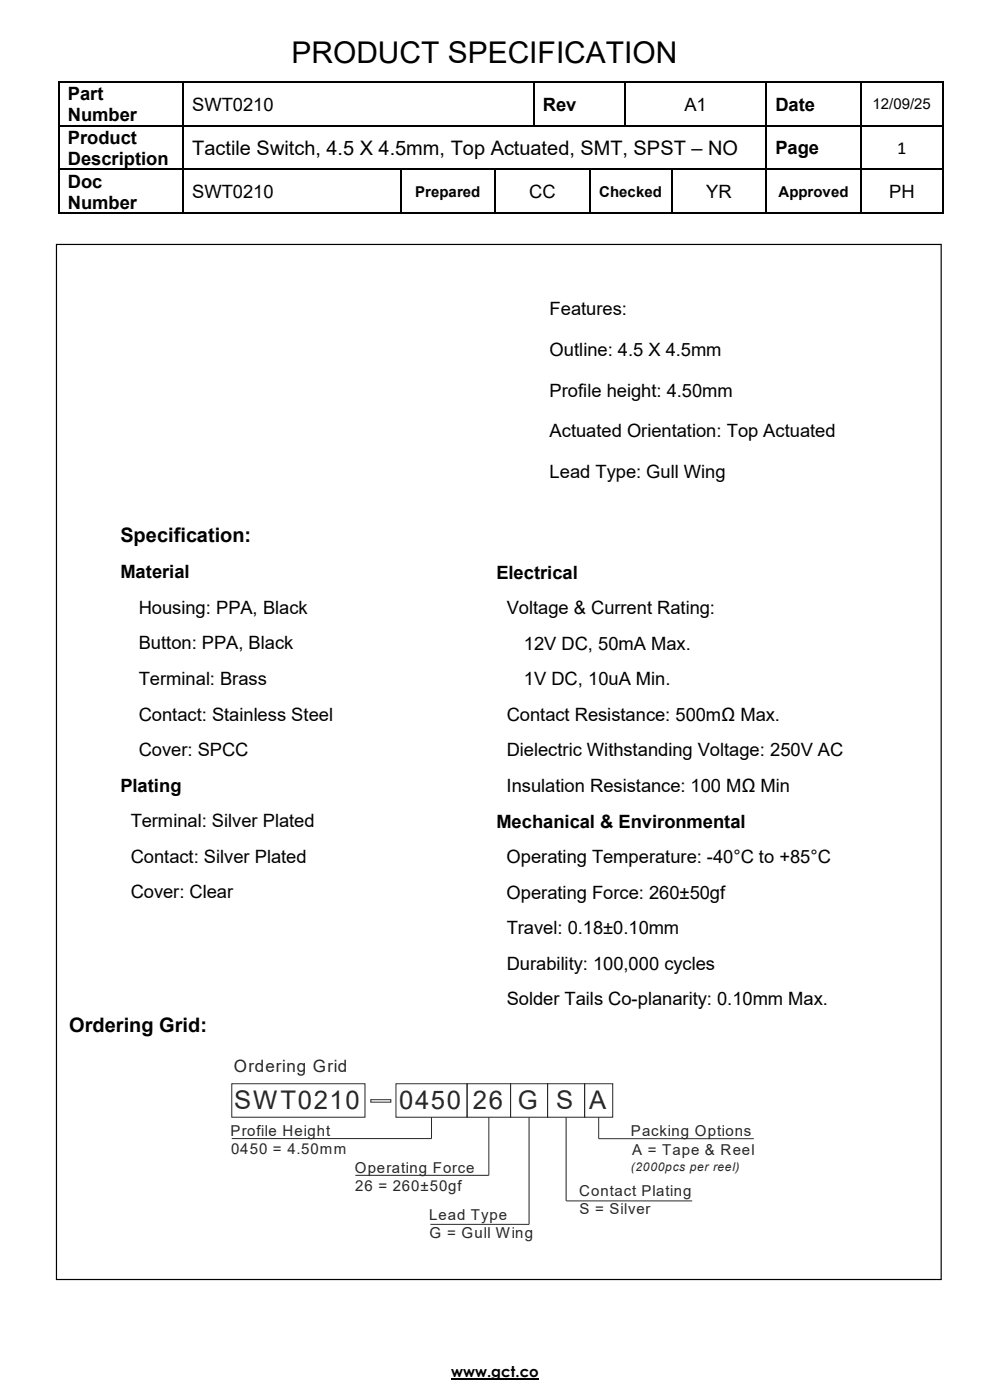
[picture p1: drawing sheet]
<svg xmlns="http://www.w3.org/2000/svg" width="210mm" height="297mm" viewBox="0 0 210 297" stroke-linecap="round" stroke-linejoin="round" font-family="sans-serif">
<defs><g id="words">
<text font-size="6.3" x="61.8" y="13.4">PRODUCT SPECIFICATION</text>
<g font-size="5.4" fill="#212830">
<text x="49.7" y="235.3">SWT0210</text>
<text x="84.7" y="235.2">0450</text>
<text x="100.3" y="235.2">26</text>
<text x="109.8" y="235.3">G</text>
<text x="118" y="235.3">S</text>
<text x="125" y="235.2">A</text>
</g>
<g font-size="4.2">
<text x="40.8" y="32.9">Tactile Switch, 4.5 X 4.5mm, Top Actuated, SMT, SPST – NO</text>
<text x="25.5" y="115">Specification:</text>
<text x="14.7" y="219">Ordering Grid:</text>
</g>
<g font-size="3.9">
<text x="14.4" y="21.2">Part</text>
<text x="40.8" y="23.5">SWT0210</text>
<text x="115.1" y="23.5">Rev</text>
<text x="145.2" y="23.5">A1</text>
<text x="164.5" y="23.5">Date</text>
<text x="14.4" y="25.7">Number</text>
<text x="14.4" y="30.5">Product</text>
<text x="14.4" y="35">Description</text>
<text x="164.5" y="32.7">Page</text>
<text x="190.3" y="32.6">1</text>
<text x="14.4" y="39.8">Doc</text>
<text x="40.8" y="42">SWT0210</text>
<text x="112.2" y="42">CC</text>
<text x="149.8" y="42">YR</text>
<text x="188.6" y="42">PH</text>
<text x="14.4" y="44.2">Number</text>
<text x="116.6" y="66.8">Features:</text>
<text x="116.6" y="75.4">Outline: 4.5 X 4.5mm</text>
<text x="116.6" y="84.1">Profile height: 4.50mm</text>
<text x="116.6" y="92.8">Actuated Orientation: Top Actuated</text>
<text x="116.6" y="101.4">Lead Type: Gull Wing</text>
<text x="25.5" y="122.7">Material</text>
<text x="105.3" y="122.8">Electrical</text>
<text x="29.4" y="130.2">Housing: PPA, Black</text>
<text x="107.5" y="130.3">Voltage &amp; Current Rating:</text>
<text x="29.4" y="137.8">Button: PPA, Black</text>
<text x="111.1" y="137.8">12V DC, 50mA Max.</text>
<text x="29.4" y="145.3">Terminal: Brass</text>
<text x="111.1" y="145.4">1V DC, 10uA Min.</text>
<text x="29.4" y="152.9">Contact: Stainless Steel</text>
<text x="107.5" y="153">Contact Resistance: 500mΩ Max.</text>
<text x="29.4" y="160.4">Cover: SPCC</text>
<text x="107.5" y="160.5">Dielectric Withstanding Voltage: 250V AC</text>
<text x="25.5" y="167.9">Plating</text>
<text x="107.4" y="168">Insulation Resistance: 100 MΩ Min</text>
<text x="27.7" y="175.5">Terminal: Silver Plated</text>
<text x="105.3" y="175.6">Mechanical &amp; Environmental</text>
<text x="27.7" y="183">Contact: Silver Plated</text>
<text x="107.4" y="183.1">Operating Temperature: -40°C to +85°C</text>
<text x="27.7" y="190.6">Cover: Clear</text>
<text x="107.4" y="190.7">Operating Force: 260±50gf</text>
<text x="107.5" y="198.2">Travel: 0.18±0.10mm</text>
<text x="107.5" y="205.7">Durability: 100,000 cycles</text>
<text x="107.5" y="213.3">Solder Tails Co-planarity: 0.10mm Max.</text>
</g>
<text font-size="3.6" fill="#212830" x="49.6" y="227.4">Ordering Grid</text>
<g font-size="3.2">
<text x="185.1" y="23.2">12/09/25</text>
<text x="88.1" y="41.7">Prepared</text>
<text x="127.1" y="41.7">Checked</text>
<text x="165.1" y="41.7">Approved</text>
<text x="95.7" y="292.1">www.gct.co</text>
</g>
<g font-size="3.2" fill="#212830">
<text x="48.9" y="241.1">Profile Height</text>
<text x="49" y="244.9">0450 = 4.50mm</text>
<text x="133.8" y="241.1">Packing Options</text>
<text x="134.1" y="244.9">A = Tape &amp; Reel</text>
<text x="75.3" y="248.9">Operating Force</text>
<text x="75.3" y="252.7">26 = 260±50gf</text>
<text x="122.8" y="253.7">Contact Plating</text>
<text x="122.9" y="257.6">S = Silver</text>
<text x="91" y="258.8">Lead Type</text>
<text x="91.1" y="262.6">G = Gull Wing</text>
</g>
<text font-size="2.6" fill="#212830" x="133.8" y="248.3">(2000pcs per reel)</text>
</g></defs>
<g fill="none" stroke="#000" stroke-width=".34">
<path d="M12.4 17.4h187.8M12.5 17.6v8.9M38.9 17.6v8.9M113.3 17.6v8.9M132.5 17.6v8.9M162.6 17.6v8.9M182.6 17.6v8.9M200.1 17.6v8.9M12.4 26.7h187.8M12.4 35.9h187.8M12.5 26.8v9M12.5 36.1v9.3"/>
<path d="M38.9 26.8v9M38.9 36.1v9.3M85 36.1v9.3M105 36.1v9.3M125.1 36.1v9.3M142.6 36.1v9.3M162.6 26.8v9M162.6 36.1v9.3M182.6 26.8v9M182.6 36.1v9.3M200.1 26.8v9M200.1 36.1v9.3"/>
<path d="M12.7 45.3h26M39 45.3h45.9M85.2 45.3h19.7M105.2 45.3h19.7M125.2 45.3h17.2M142.7 45.3h19.7M162.7 45.3h19.7M182.8 45.3h17.1"/>
</g>
<path d="M95.7 292.6h18.6" fill="none" stroke="#000" stroke-width=".3"/>
<path d="M12 51.9h187.6v219.5h-187.6z" fill="#fff"/>
<path d="M12 51.9h187.6v219.5h-187.6z" fill="none" stroke="#000" stroke-width=".25"/>
<path d="M49.2 229.9h28.2v7.1h-28.2zM78.7 233.3h4.2v.5h-4.2zM84 229.9h15.1v7.1h-15.1zM91.5 237v4.5h-42.3M99.1 229.9h9.2v7.1h-9.2zM103.7 237v12.3h-28.3M108.3 229.9h7.9v7.1h-7.9zM112.2 237v22.7h-20.9M116.2 229.9h7.8v7.1h-7.8zM120.1 237v17.8h26.7M124 229.9h6v7.1h-6zM127 237v4.6h32.9" fill="none" stroke="#212830" stroke-width=".21"/>
<g fill="#fff">
<path d="M23 109.7h73.3v87.3h-73.3z"/>
<path d="M102.7 118.2h87.5v98.9h-87.5z"/>
<path d="M114 61.8h80.4v43.5h-80.4z"/>
</g>
<use href="#words"/>
</svg>
